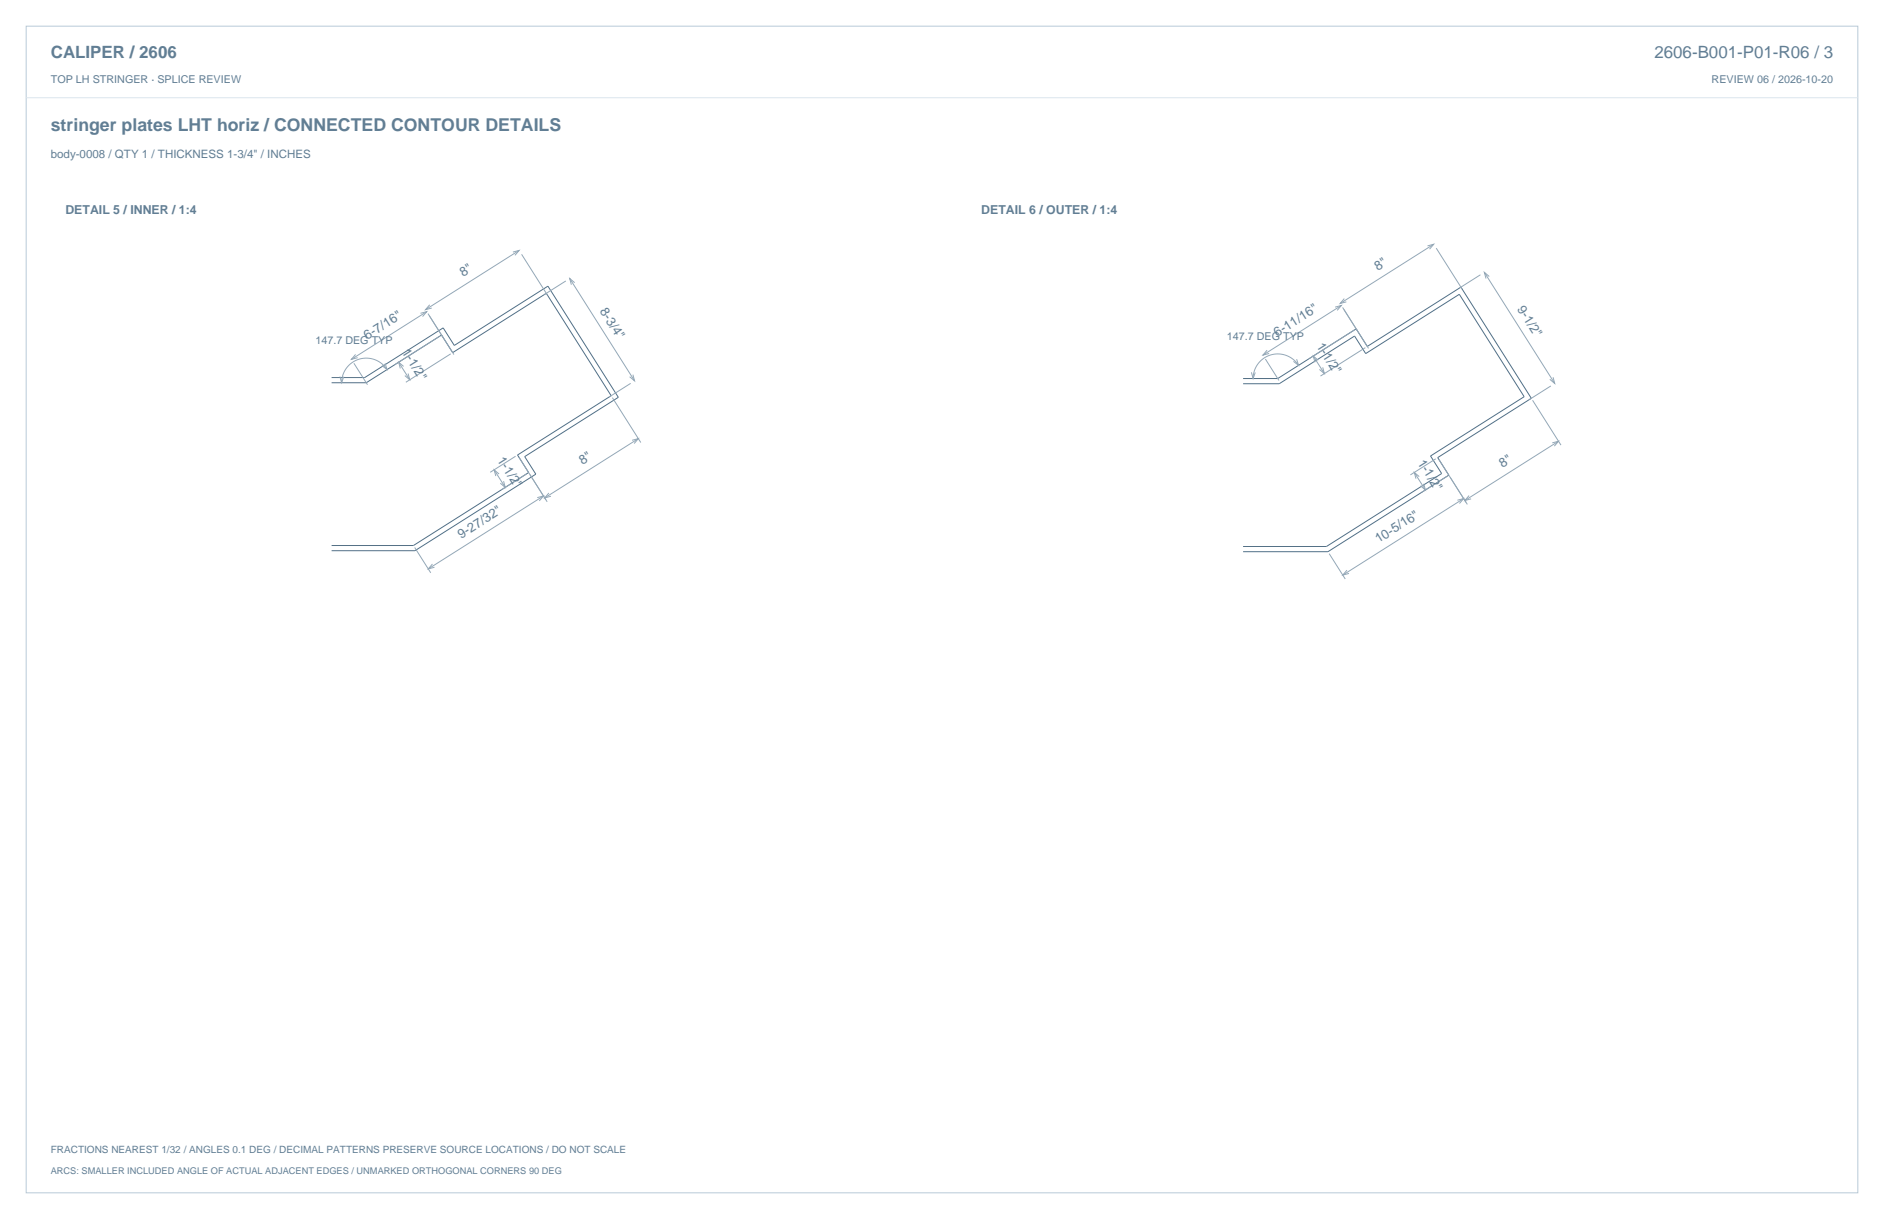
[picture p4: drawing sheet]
<svg xmlns="http://www.w3.org/2000/svg" width="864mm" height="559mm" viewBox="0 0 864 559" stroke-linecap="round" stroke-linejoin="round" font-family="sans-serif">
<defs><g id="words">
<text font-size="8.1" fill="#617e94" x="23" y="60">stringer plates LHT horiz / CONNECTED CONTOUR DETAILS</text>
<g font-size="7.8" fill="#617e94">
<text x="23" y="27">CALIPER / 2606</text>
<text x="758" y="27">2606-B001-P01-R06 / 3</text>
</g>
<g font-size="6" fill="#617e94">
<text x="632" y="124" transform="rotate(-32 632 124)">8&quot;</text>
<text x="212" y="127" transform="rotate(-32 212 127)">8&quot;</text>
<text x="275" y="143" transform="rotate(58 275 143)">8-3/4&quot;</text>
<text x="695" y="142" transform="rotate(58 695 142)">9-1/2&quot;</text>
<text x="168" y="156" transform="rotate(-32 168 156)">6-7/16&quot;</text>
<text x="586" y="154" transform="rotate(-32 586 154)">6-11/16&quot;</text>
<text x="184" y="162" transform="rotate(58 184 162)">1-1/2&quot;</text>
<text x="603" y="159" transform="rotate(58 603 159)">1-1/2&quot;</text>
<text x="228" y="211" transform="rotate(58 228 211)">1-1/2&quot;</text>
<text x="267" y="213" transform="rotate(-32 267 213)">8&quot;</text>
<text x="650" y="212" transform="rotate(58 650 212)">1-1/2&quot;</text>
<text x="689" y="214" transform="rotate(-32 689 214)">8&quot;</text>
<text x="211" y="247" transform="rotate(-32 211 247)">9-27/32&quot;</text>
<text x="632" y="249" transform="rotate(-32 632 249)">10-5/16&quot;</text>
</g>
<g font-size="5.6" fill="#617e94">
<text x="30" y="98">DETAIL 5 / INNER / 1:4</text>
<text x="450" y="98">DETAIL 6 / OUTER / 1:4</text>
</g>
<text font-size="5.3" fill="#617e94" x="23" y="72">body-0008 / QTY 1 / THICKNESS 1-3/4&quot; / INCHES</text>
<g font-size="4.9" fill="#617e94">
<text x="23" y="38">TOP LH STRINGER · SPLICE REVIEW</text>
<text x="785" y="38">REVIEW 06 / 2026-10-20</text>
<text x="562" y="156">147.7 DEG TYP</text>
<text x="145" y="158">147.7 DEG TYP</text>
</g>
<text font-size="4.6" fill="#617e94" x="23" y="528">FRACTIONS NEAREST 1/32 / ANGLES 0.1 DEG / DECIMAL PATTERNS PRESERVE SOURCE LOCATIONS / DO NOT SCALE</text>
<text font-size="4.2" fill="#617e94" x="23" y="538">ARCS: SMALLER INCLUDED ANGLE OF ACTUAL ADJACENT EDGES / UNMARKED ORTHOGONAL CORNERS 90 DEG</text>
</g></defs>
<path d="M12 12h840v535h-840z" fill="none" stroke="#b8cad8" stroke-width=".46"/>
<path d="M12 45h840" fill="none" stroke="#dbe5ed" stroke-width=".46"/>
<path d="M152 173h15l36-23 5 8 43-27 32 51-42 27 5 8-56 35h-38M152 175h16l34-21 6 8 42-28 30 47-43 28 5 8-52 33h-38M570 174h16l36-23 5 8 43-27 32 51-43 27 5 8-55 35h-39M570 176h16l35-22 5 8 43-27 30 47-43 27 5 8-53 34h-38" fill="none" stroke="#536f85" stroke-width=".46"/>
<g fill="none" stroke="#93a8b9" stroke-width=".46">
<path d="M235 116l3-1-2 2M238 115l-43 27M239 117l12 18M654 113l3-1-2 2M657 112l-43 27M658 114l12 19M197 140l-2 2 3-1M259 129l-9 6M261 128l30 47M263 130l-2-2 1 3M616 137l-2 2 3-1M679 126l-10 6"/>
<path d="M680 125l33 51M683 127l-3-2 1 3M193 144l3-1-2 2M196 143l-35 22M196 144l12 19M202 154l-21 13M612 141l3-1-2 2M615 140l-36 23M615 141l12 19M621 151l-21 13M626 159l-21 13M156 173l1 2 1-2"/>
<path d="M162 167l6 9M163 162l-2 3 3-1M177 167v2l-2-1M177 169a11 11 0 0 0-12-4 11 11 0 0 0-8 10M183 166l5 8M185 168l-2-2 1 3M187 171l1 3-2-2M207 162l-21 13M289 176l-10 6M290 172l1 3-2-2M574 171v3l1-3M580 165l6 9"/>
<path d="M581 161l-2 2 3-1M594 165l1 2-2-1M595 167a11 11 0 0 0-12-4 11 11 0 0 0-9 11M602 163l5 8M604 165l-2-2 1 3M606 168l1 3-2-2M711 177l-10 6M712 173l1 3-3-2M281 182l13 21M703 183l13 21M227 215l5 8M229 217l-2-2v3"/>
<path d="M236 209l-11 8M238 209l13 21M241 217l-11 8M290 202l3-1-2 2M293 201l-43 27M648 217l5 8M651 218l-3-1 1 2M658 210l-11 8M660 211l13 20M663 218l-11 8M712 203l2-1-2 3M714 202l-43 27"/>
<path d="M231 221l1 2-3-1M246 228l3-1-2 3M249 227l-53 34M252 226l-2 2 3-1M653 222v3l-2-2M668 229h3l-2 2M671 229l-55 35M673 227l-2 2h3M190 251l7 12M198 259l-2 2 3-1M609 254l8 11M617 261l-1 3 2-1"/>
</g>
<use href="#words"/>
</svg>
